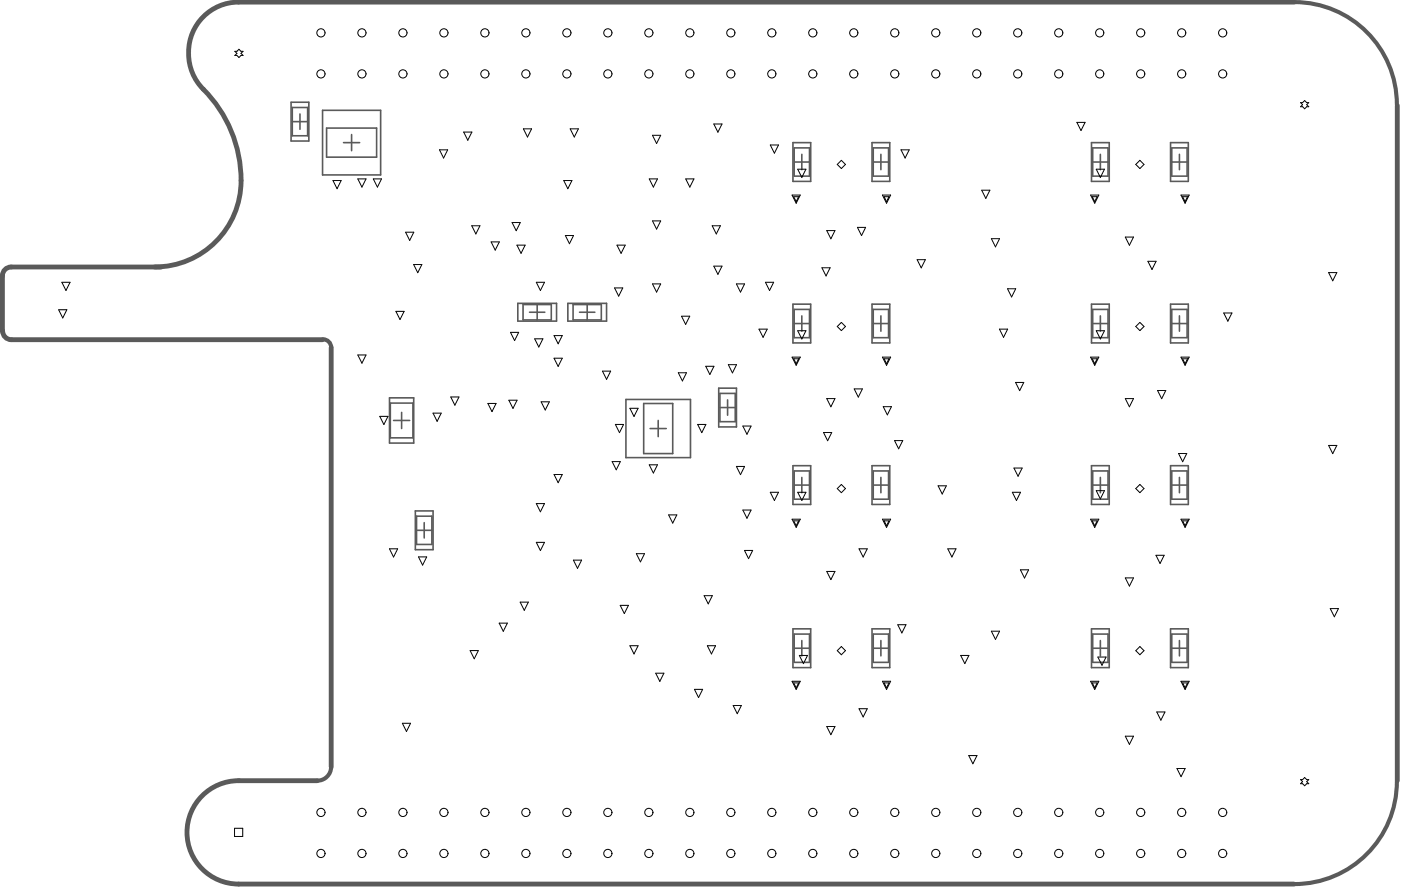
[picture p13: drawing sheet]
<svg xmlns="http://www.w3.org/2000/svg" width="289mm" height="183mm" viewBox="0 0 289 183" stroke-linecap="round" stroke-linejoin="round" font-family="sans-serif">
<g fill="none" stroke="#5a5a5a" stroke-width=".33">
<path d="M60 21.1h3.7v8h-3.7zM60.3 25.1h3.1M60.3 22.2h3.1v5.8h-3.1zM61.9 23.5v3.2M66.5 22.7h12v13.4h-12zM67.4 26.4h10.3v6h-10.3zM70.8 29.4h3.4M72.5 27.7v3.4M163.5 29.4h3.7v8h-3.7zM163.8 33.4h3.1M163.8 30.5h3.1v5.8h-3.1zM165.4 31.8v3.2"/>
<path d="M179.8 29.4h3.7v8h-3.7zM180.1 33.4h3.1M180.1 30.5h3.1v5.8h-3.1zM181.7 31.8v3.2M225.1 29.4h3.7v8h-3.7zM225.3 33.4h3.2M225.3 30.5h3.2v5.8h-3.2zM226.9 31.8v3.2M241.4 29.4h3.7v8h-3.7zM241.7 33.4h3.1M241.7 30.5h3.1v5.8h-3.1zM243.2 31.8v3.2"/>
<path d="M106.8 62.5h8v3.7h-8zM107.9 62.8h5.8v3.2h-5.8zM109.2 64.4h3.2M110.8 62.8v3.2M117.1 62.5h8v3.7h-8zM118.2 62.8h5.8v3.2h-5.8zM119.5 64.4h3.2M121.1 62.8v3.2M163.5 62.7h3.7v8h-3.7zM163.8 66.7h3.1M163.8 63.8h3.1v5.8h-3.1zM165.4 65.1v3.2"/>
<path d="M179.8 62.7h3.7v8h-3.7zM180.1 66.7h3.1M180.1 63.8h3.1v5.8h-3.1zM181.7 65.1v3.2M225.1 62.7h3.7v8h-3.7zM225.3 66.7h3.2M225.3 63.8h3.2v5.8h-3.2zM226.9 65.1v3.2M241.4 62.7h3.7v8h-3.7zM241.7 66.7h3.1M241.7 63.8h3.1v5.8h-3.1zM243.2 65.1v3.2"/>
<path d="M80.3 82h5v9.4h-5zM80.5 83.1h4.7v7.2h-4.7zM81.2 86.7h3.3M82.8 85v3.4M129.1 82.4h13.3v12h-13.3zM132.7 83.2h6v10.3h-6zM134.1 88.4h3.3M135.7 86.7v3.3M148.2 80h3.7v8h-3.7zM148.5 84h3.1M148.5 81.1h3.1v5.8h-3.1zM150.1 82.4v3.2"/>
<path d="M163.5 96h3.7v8h-3.7zM163.8 97.1h3.1v5.8h-3.1zM165.4 98.4v3.2M179.8 96h3.7v8h-3.7zM180.1 97.1h3.1v5.8h-3.1zM181.7 98.4v3.2M225.1 96h3.7v8h-3.7zM225.3 97.1h3.2v5.8h-3.2zM226.9 98.4v3.2M241.4 96h3.7v8h-3.7zM241.7 97.1h3.1v5.8h-3.1zM243.2 98.4v3.2"/>
<path d="M85.7 105.3h3.6v8h-3.6zM85.9 109.3h3.2M85.9 106.4h3.2v5.9h-3.2zM87.5 107.8v3.1M163.8 100h3.1M180.1 100h3.1M225.3 100h3.2M241.7 100h3.1M163.5 129.7h3.7v8h-3.7zM163.8 133.7h3.1M163.8 130.7h3.1v5.9h-3.1zM165.4 132.1v3.1"/>
<path d="M179.8 129.7h3.7v8h-3.7zM180.1 133.7h3.1M180.1 130.7h3.1v5.9h-3.1zM181.7 132.1v3.1M225.1 129.7h3.7v8h-3.7zM225.3 133.7h3.2M225.3 130.7h3.2v5.9h-3.2zM226.9 132.1v3.1M241.4 129.7h3.7v8h-3.7zM241.7 133.7h3.1M241.7 130.7h3.1v5.9h-3.1zM243.2 132.1v3.1"/>
</g>
<path d="M38.9 11.1a11 11 0 0 0 4.1 8.4 26.1 26.1 0 0 1 6.4 21.1 17.8 17.8 0 0 1-17.5 14.4M266.9 .4h-217.7a10.3 10.3 0 0 0-10.3 10.4M288.2 21.7v139.3M33.2 55.1h-30.9a1.79 1.79 0 0 0-1.8 1.7v11.5a1.79 1.79 0 0 0 1.8 1.7h64.2M68.3 71.6v86.5M65.4 161h-16.2a10.7 10.7 0 0 0-10.6 10.6 10.7 10.7 0 0 0 10.6 10.7h217.7" fill="none" stroke="#5a5a5a" stroke-width="1"/>
<path d="M266.9 .4a21.1 21.1 0 0 1 21.2 21.2M66.6 70a1.69 1.69 0 0 1 1.7 1.6M68.3 158.1a2.85 2.85 0 0 1-2.9 2.9M288.1 161.1a21.1 21.1 0 0 1-21.2 21.2" fill="none" stroke="#5a5a5a" stroke-width=".85"/>
<g fill="none" stroke="#000" stroke-width=".21">
<path d="M48.4 10.6h.5l.4-.4 .4 .4h.4l-.4 .4 .4 .4h-.4l-.4 .5-.4-.5h-.5l.5-.4zM68.7 37.2h1.7l-.9 1.7zM73.8 36.9h1.7l-.9 1.7zM77 36.9h1.7l-.9 1.7zM90.6 30.9h1.7l-.8 1.7zM95.6 27.2h1.7l-.8 1.7zM107.9 26.6h1.7l-.8 1.7zM116.3 37.2h1.6l-.8 1.7zM117.6 26.6h1.7l-.9 1.7zM133.9 36.9h1.7l-.9 1.7zM134.6 27.9h1.7l-.9 1.7zM141.4 36.9h1.7l-.8 1.7z"/>
<path d="M147.2 25.6h1.7l-.8 1.7zM158.9 29.9h1.6l-.8 1.7zM164.5 34.9h1.7l-.8 1.7zM173.5 33.1l.9 .8-.9 .9-.8-.9zM185.8 30.9h1.7l-.8 1.7zM202.5 39.2h1.6l-.8 1.7zM222.1 25.2h1.7l-.9 1.7zM226.1 34.9h1.7l-.9 1.7zM235.1 33.1l.8 .8-.8 .9-.9-.9zM268.2 21.2h.4l.5-.5 .4 .5h.4l-.4 .4 .4 .4h-.4l-.4 .4-.5-.4h-.4l.4-.4zM12.8 58.2h1.7l-.9 1.7zM83.6 47.9h1.7l-.8 1.7z"/>
<path d="M85.3 54.5h1.7l-.8 1.7zM97.3 46.5h1.7l-.9 1.7zM101.3 49.9h1.7l-.9 1.7zM105.6 45.9h1.7l-.8 1.7zM106.6 50.5h1.7l-.8 1.7zM110.6 58.2h1.7l-.9 1.7zM116.6 48.6h1.7l-.9 1.7zM126.7 59.4h1.7l-.8 1.7zM127.2 50.5h1.7l-.8 1.7zM134.6 45.5h1.7l-.9 1.7zM134.6 58.5h1.7l-.9 1.7zM146.9 46.5h1.7l-.9 1.7z"/>
<path d="M147.2 54.9h1.7l-.8 1.7zM151.9 58.5h1.7l-.9 1.7zM157.9 58.2h1.6l-.8 1.7zM163.3 40.2h1.7l-.8 1.7zM163.7 40.6h1l-.5 1zM169.5 55.2h1.7l-.8 1.7zM170.5 47.5h1.7l-.9 1.7zM176.8 46.9h1.7l-.8 1.7zM182 40.2h1.7l-.9 1.7zM182.3 40.6h1l-.5 1zM189.1 53.5h1.7l-.8 1.7zM204.4 49.2h1.7l-.8 1.7z"/>
<path d="M207.8 59.5h1.7l-.9 1.7zM224.9 40.2h1.7l-.8 1.7zM225.3 40.6h1l-.5 1zM232.1 48.9h1.7l-.9 1.7zM236.7 53.9h1.7l-.8 1.7zM243.6 40.2h1.6l-.8 1.7zM243.9 40.6h1l-.5 1zM274 56.2h1.7l-.9 1.7zM12.1 63.9h1.7l-.9 1.7zM73.8 73.2h1.7l-.9 1.7zM81.6 64.2h1.7l-.8 1.7zM105.3 68.5h1.7l-.9 1.7z"/>
<path d="M110.3 69.9h1.7l-.9 1.7zM114.3 73.9h1.7l-.9 1.6zM114.3 69.2h1.7l-.9 1.7zM124.2 76.5h1.7l-.8 1.7zM139.9 76.9h1.7l-.9 1.6zM140.6 65.2h1.6l-.8 1.7zM145.5 75.5h1.7l-.8 1.7zM150.2 75.2h1.7l-.9 1.7zM156.5 67.9h1.7l-.8 1.7zM163.3 73.6h1.7l-.8 1.7zM163.7 74h1l-.5 1zM164.5 68.2h1.7l-.8 1.7z"/>
<path d="M173.5 66.5l.9 .8-.9 .9-.8-.9zM182 73.6h1.7l-.9 1.7zM182.3 74h1l-.5 1zM206.1 67.9h1.7l-.8 1.7zM209.4 78.9h1.7l-.8 1.6zM224.9 73.6h1.7l-.8 1.7zM225.3 74h1l-.5 1zM226.1 68.2h1.7l-.9 1.7zM235.1 66.5l.8 .8-.8 .9-.9-.9zM243.6 73.6h1.6l-.8 1.7zM243.9 74h1l-.5 1zM252.4 64.5h1.7l-.9 1.7z"/>
<path d="M78.3 85.8h1.7l-.8 1.7zM89.3 85.2h1.7l-.9 1.7zM93 81.9h1.7l-.9 1.6zM100.6 83.2h1.7l-.8 1.7zM104.9 82.5h1.7l-.8 1.7zM111.6 82.8h1.7l-.9 1.7zM114.3 97.8h1.7l-.9 1.7zM126.2 95.2h1.7l-.8 1.7zM126.9 87.5h1.7l-.8 1.7zM129.9 84.2h1.7l-.9 1.7zM133.9 95.8h1.7l-.9 1.7zM143.9 87.5h1.7l-.9 1.7z"/>
<path d="M151.9 96.2h1.7l-.9 1.7zM153.2 87.8h1.7l-.9 1.7zM169.8 89.2h1.7l-.8 1.7zM170.5 82.2h1.7l-.9 1.7zM173.5 99.9l.9 .8-.9 .9-.8-.9zM176.2 80.2h1.7l-.9 1.7zM182.2 83.8h1.6l-.8 1.7zM184.5 90.8h1.7l-.9 1.7zM209.1 96.5h1.7l-.8 1.7zM232.1 82.2h1.7l-.9 1.7zM235.1 99.9l.8 .8-.8 .9-.9-.9zM238.7 80.5h1.7l-.8 1.7z"/>
<path d="M243.1 93.5h1.6l-.8 1.7zM274 91.8h1.7l-.9 1.7zM80.3 113.2h1.7l-.8 1.7zM86.3 114.8h1.7l-.8 1.7zM110.6 111.8h1.7l-.9 1.7zM110.6 103.8h1.7l-.9 1.7zM118.3 115.5h1.6l-.8 1.7zM131.2 114.2h1.7l-.8 1.6zM137.9 106.2h1.7l-.9 1.7zM153.2 105.2h1.7l-.9 1.7zM153.5 113.5h1.7l-.8 1.7zM158.9 101.5h1.6l-.8 1.7z"/>
<path d="M163.3 107.1h1.7l-.8 1.6zM163.7 107.4h1l-.5 1zM164.5 101.5h1.7l-.8 1.7zM170.5 117.8h1.7l-.9 1.7zM177.2 113.2h1.7l-.9 1.7zM182 107.1h1.7l-.9 1.6zM182.3 107.4h1l-.5 1zM193.5 100.2h1.7l-.9 1.7zM195.5 113.2h1.7l-.9 1.7zM208.8 101.5h1.7l-.9 1.7zM210.4 117.5h1.7l-.8 1.7zM224.9 107.1h1.7l-.8 1.6z"/>
<path d="M225.3 107.4h1l-.5 1zM226.1 101.2h1.7l-.9 1.7zM232.1 119.2h1.7l-.9 1.6zM238.4 114.5h1.7l-.9 1.7zM243.6 107.1h1.6l-.8 1.6zM243.9 107.4h1l-.5 1zM97 134.1h1.6l-.8 1.7zM102.9 128.5h1.7l-.8 1.7zM107.3 124.1h1.7l-.9 1.7zM127.9 124.8h1.7l-.8 1.7zM129.9 133.1h1.7l-.9 1.7zM135.2 138.8h1.7l-.8 1.7z"/>
<path d="M145.2 122.8h1.7l-.8 1.7zM145.9 133.1h1.7l-.9 1.7zM164.8 135.1h1.7l-.8 1.7zM173.5 133.3l.9 .9-.9 .8-.8-.8zM185.1 128.8h1.7l-.8 1.7zM198.1 135.1h1.7l-.8 1.7zM204.4 130.1h1.7l-.8 1.7zM226.4 135.5h1.7l-.8 1.7zM235.1 133.3l.8 .9-.8 .8-.9-.8zM274.3 125.5h1.7l-.8 1.7zM83 149.1h1.7l-.9 1.7zM143.2 142.1h1.7l-.8 1.7z"/>
<path d="M151.2 145.5h1.7l-.9 1.7zM163.3 140.5h1.7l-.8 1.7zM163.7 140.8h1l-.5 1zM170.5 149.8h1.7l-.9 1.7zM177.2 146.1h1.7l-.9 1.7zM182 140.5h1.7l-.9 1.7zM182.3 140.8h1l-.5 1zM199.8 155.8h1.7l-.9 1.7zM224.9 140.5h1.7l-.8 1.7zM225.3 140.8h1l-.5 1zM232.1 151.8h1.7l-.9 1.7zM238.6 146.8h1.6l-.8 1.7z"/>
<path d="M242.7 158.5h1.7l-.8 1.6zM243.6 140.5h1.6l-.8 1.7zM243.9 140.8h1l-.5 1zM48.4 170.8h1.7v1.7h-1.7zM268.2 160.7h.4l.5-.4 .4 .4h.4l-.4 .5 .4 .4h-.4l-.4 .4-.5-.4h-.4l.4-.4z"/>
<circle cx="66.2" cy="15.2" r=".85"/>
<circle cx="66.2" cy="6.8" r=".85"/>
<circle cx="74.6" cy="15.2" r=".85"/>
<circle cx="74.6" cy="6.8" r=".85"/>
<circle cx="83.1" cy="15.2" r=".85"/>
<circle cx="83.1" cy="6.8" r=".85"/>
<circle cx="91.5" cy="15.2" r=".85"/>
<circle cx="91.5" cy="6.8" r=".85"/>
<circle cx="100" cy="15.2" r=".85"/>
<circle cx="100" cy="6.8" r=".85"/>
<circle cx="108.5" cy="15.2" r=".85"/>
<circle cx="108.5" cy="6.8" r=".85"/>
<circle cx="116.9" cy="15.2" r=".85"/>
<circle cx="116.9" cy="6.8" r=".85"/>
<circle cx="125.4" cy="15.2" r=".85"/>
<circle cx="125.4" cy="6.8" r=".85"/>
<circle cx="133.8" cy="15.2" r=".85"/>
<circle cx="133.8" cy="6.8" r=".85"/>
<circle cx="142.3" cy="15.2" r=".85"/>
<circle cx="142.3" cy="6.8" r=".85"/>
<circle cx="150.7" cy="15.2" r=".85"/>
<circle cx="150.7" cy="6.8" r=".85"/>
<circle cx="159.2" cy="15.2" r=".85"/>
<circle cx="159.2" cy="6.8" r=".85"/>
<circle cx="167.6" cy="15.2" r=".85"/>
<circle cx="167.6" cy="6.8" r=".85"/>
<circle cx="176.1" cy="15.2" r=".85"/>
<circle cx="176.1" cy="6.8" r=".85"/>
<circle cx="184.5" cy="15.2" r=".85"/>
<circle cx="184.5" cy="6.8" r=".85"/>
<circle cx="193" cy="15.2" r=".85"/>
<circle cx="193" cy="6.8" r=".85"/>
<circle cx="201.4" cy="15.2" r=".85"/>
<circle cx="201.4" cy="6.8" r=".85"/>
<circle cx="209.9" cy="15.2" r=".85"/>
<circle cx="209.9" cy="6.8" r=".85"/>
<circle cx="218.3" cy="15.2" r=".85"/>
<circle cx="218.3" cy="6.8" r=".85"/>
<circle cx="226.8" cy="15.2" r=".85"/>
<circle cx="226.8" cy="6.8" r=".85"/>
<circle cx="235.2" cy="15.2" r=".85"/>
<circle cx="235.2" cy="6.8" r=".85"/>
<circle cx="243.7" cy="15.2" r=".85"/>
<circle cx="243.7" cy="6.8" r=".85"/>
<circle cx="252.2" cy="15.2" r=".85"/>
<circle cx="252.2" cy="6.8" r=".85"/>
<circle cx="66.2" cy="167.5" r=".85"/>
<circle cx="66.2" cy="176" r=".85"/>
<circle cx="74.6" cy="167.5" r=".85"/>
<circle cx="74.6" cy="176" r=".85"/>
<circle cx="83.1" cy="167.5" r=".85"/>
<circle cx="83.1" cy="176" r=".85"/>
<circle cx="91.5" cy="167.5" r=".85"/>
<circle cx="91.5" cy="176" r=".85"/>
<circle cx="100" cy="167.5" r=".85"/>
<circle cx="100" cy="176" r=".85"/>
<circle cx="108.5" cy="167.5" r=".85"/>
<circle cx="108.5" cy="176" r=".85"/>
<circle cx="116.9" cy="167.5" r=".85"/>
<circle cx="116.9" cy="176" r=".85"/>
<circle cx="125.4" cy="167.5" r=".85"/>
<circle cx="125.4" cy="176" r=".85"/>
<circle cx="133.8" cy="167.5" r=".85"/>
<circle cx="133.8" cy="176" r=".85"/>
<circle cx="142.3" cy="167.5" r=".85"/>
<circle cx="142.3" cy="176" r=".85"/>
<circle cx="150.7" cy="167.5" r=".85"/>
<circle cx="150.7" cy="176" r=".85"/>
<circle cx="159.2" cy="167.5" r=".85"/>
<circle cx="159.2" cy="176" r=".85"/>
<circle cx="167.6" cy="167.5" r=".85"/>
<circle cx="167.6" cy="176" r=".85"/>
<circle cx="176.1" cy="167.5" r=".85"/>
<circle cx="176.1" cy="176" r=".85"/>
<circle cx="184.5" cy="167.5" r=".85"/>
<circle cx="184.5" cy="176" r=".85"/>
<circle cx="193" cy="167.5" r=".85"/>
<circle cx="193" cy="176" r=".85"/>
<circle cx="201.4" cy="167.5" r=".85"/>
<circle cx="201.4" cy="176" r=".85"/>
<circle cx="209.9" cy="167.5" r=".85"/>
<circle cx="209.9" cy="176" r=".85"/>
<circle cx="218.3" cy="167.5" r=".85"/>
<circle cx="218.3" cy="176" r=".85"/>
<circle cx="226.8" cy="167.5" r=".85"/>
<circle cx="226.8" cy="176" r=".85"/>
<circle cx="235.2" cy="167.5" r=".85"/>
<circle cx="235.2" cy="176" r=".85"/>
<circle cx="243.7" cy="167.5" r=".85"/>
<circle cx="243.7" cy="176" r=".85"/>
<circle cx="252.2" cy="167.5" r=".85"/>
<circle cx="252.2" cy="176" r=".85"/>
</g>
</svg>
